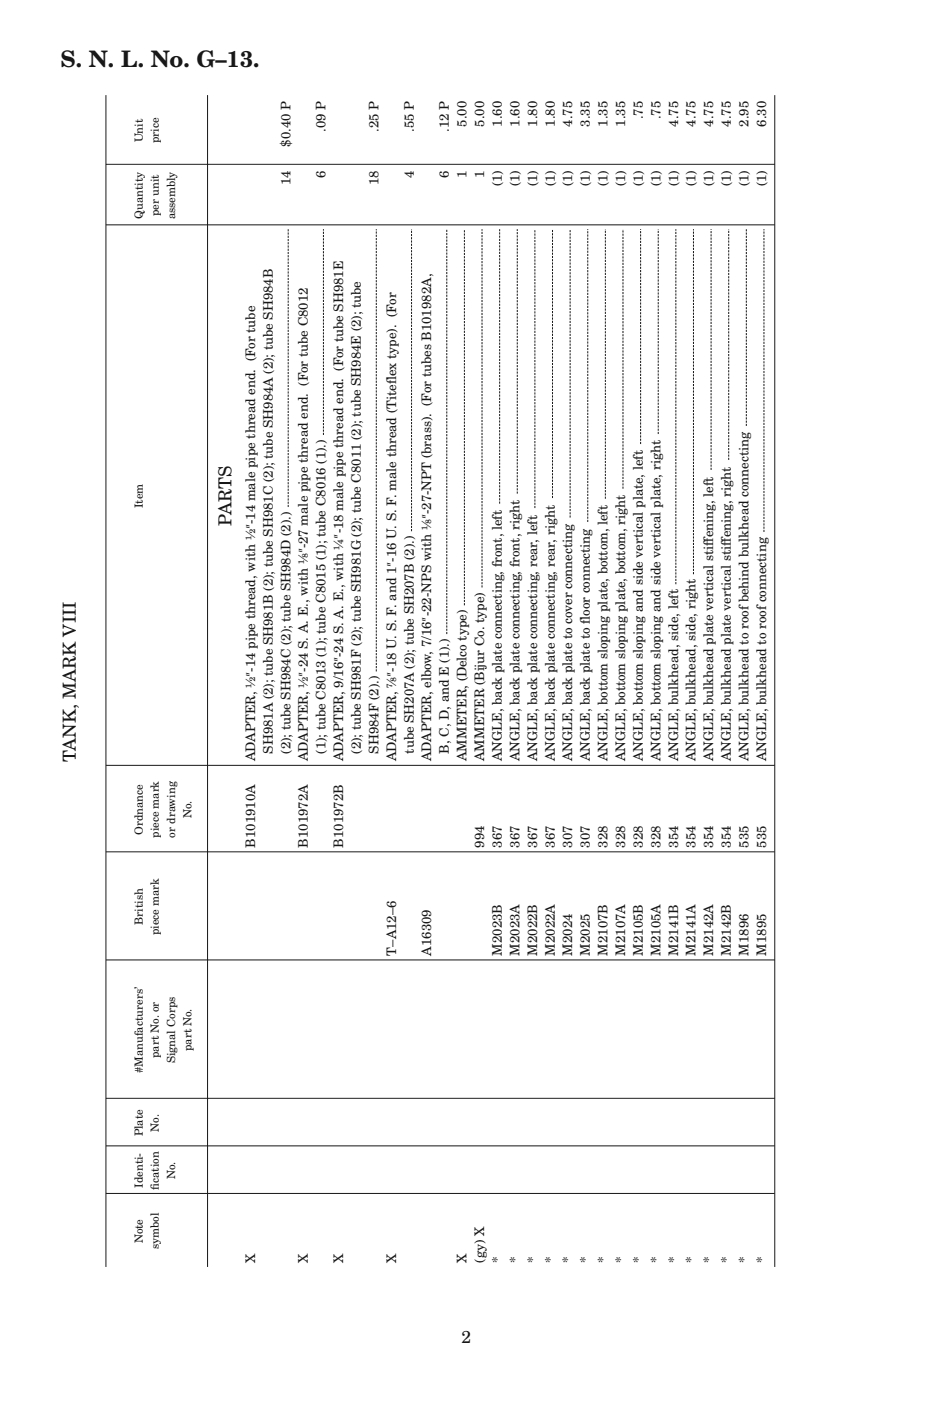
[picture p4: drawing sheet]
<svg xmlns="http://www.w3.org/2000/svg" width="152mm" height="229mm" viewBox="0 0 152 229" stroke-linecap="round" stroke-linejoin="round" font-family="sans-serif">
<defs><g id="words">
<text font-size="3.7" fill="#181715" x="9.9" y="10.9">S. N. L. No. G–13.</text>
<g font-size="2.9" fill="#181715">
<text x="37.7" y="85.8" transform="rotate(-90 37.7 85.8)">PARTS</text>
<text x="12.3" y="124.4" transform="rotate(-90 12.3 124.4)">TANK, MARK VIII</text>
</g>
<text font-size="2.8" fill="#181715" x="75.3" y="219.1">2</text>
<g font-size="2.2" fill="#181715">
<text x="47.4" y="23.9" transform="rotate(-90 47.4 23.9)">$0.40 P</text>
<text x="53.1" y="21.5" transform="rotate(-90 53.1 21.5)">.09 P</text>
<text x="61.8" y="21.5" transform="rotate(-90 61.8 21.5)">.25 P</text>
<text x="67.5" y="21.5" transform="rotate(-90 67.5 21.5)">.55 P</text>
<text x="73.3" y="21.5" transform="rotate(-90 73.3 21.5)">.12 P</text>
<text x="76.1" y="20.7" transform="rotate(-90 76.1 20.7)">5.00</text>
<text x="79" y="20.7" transform="rotate(-90 79 20.7)">5.00</text>
<text x="81.9" y="20.7" transform="rotate(-90 81.9 20.7)">1.60</text>
<text x="84.8" y="20.7" transform="rotate(-90 84.8 20.7)">1.60</text>
<text x="87.6" y="20.7" transform="rotate(-90 87.6 20.7)">1.80</text>
<text x="90.5" y="20.7" transform="rotate(-90 90.5 20.7)">1.80</text>
<text x="93.4" y="20.7" transform="rotate(-90 93.4 20.7)">4.75</text>
<text x="96.3" y="20.7" transform="rotate(-90 96.3 20.7)">3.35</text>
<text x="99.1" y="20.7" transform="rotate(-90 99.1 20.7)">1.35</text>
<text x="102" y="20.7" transform="rotate(-90 102 20.7)">1.35</text>
<text x="104.9" y="19.5" transform="rotate(-90 104.9 19.5)">.75</text>
<text x="107.8" y="19.5" transform="rotate(-90 107.8 19.5)">.75</text>
<text x="110.6" y="20.7" transform="rotate(-90 110.6 20.7)">4.75</text>
<text x="113.5" y="20.7" transform="rotate(-90 113.5 20.7)">4.75</text>
<text x="116.4" y="20.7" transform="rotate(-90 116.4 20.7)">4.75</text>
<text x="119.3" y="20.7" transform="rotate(-90 119.3 20.7)">4.75</text>
<text x="122.1" y="20.7" transform="rotate(-90 122.1 20.7)">2.95</text>
<text x="125" y="20.7" transform="rotate(-90 125 20.7)">6.30</text>
<text x="53.1" y="29" transform="rotate(-90 53.1 29)">6</text>
<text x="67.5" y="29" transform="rotate(-90 67.5 29)">4</text>
<text x="73.3" y="29" transform="rotate(-90 73.3 29)">6</text>
<text x="76.1" y="29" transform="rotate(-90 76.1 29)">1</text>
<text x="79" y="29" transform="rotate(-90 79 29)">1</text>
<text x="47.4" y="30.2" transform="rotate(-90 47.4 30.2)">14</text>
<text x="61.8" y="30.2" transform="rotate(-90 61.8 30.2)">18</text>
<text x="81.9" y="30.4" transform="rotate(-90 81.9 30.4)">(1)</text>
<text x="84.8" y="30.4" transform="rotate(-90 84.8 30.4)">(1)</text>
<text x="87.6" y="30.4" transform="rotate(-90 87.6 30.4)">(1)</text>
<text x="90.5" y="30.4" transform="rotate(-90 90.5 30.4)">(1)</text>
<text x="93.4" y="30.4" transform="rotate(-90 93.4 30.4)">(1)</text>
<text x="96.3" y="30.4" transform="rotate(-90 96.3 30.4)">(1)</text>
<text x="99.1" y="30.4" transform="rotate(-90 99.1 30.4)">(1)</text>
<text x="102" y="30.4" transform="rotate(-90 102 30.4)">(1)</text>
<text x="104.9" y="30.4" transform="rotate(-90 104.9 30.4)">(1)</text>
<text x="107.8" y="30.4" transform="rotate(-90 107.8 30.4)">(1)</text>
<text x="110.6" y="30.4" transform="rotate(-90 110.6 30.4)">(1)</text>
<text x="113.5" y="30.4" transform="rotate(-90 113.5 30.4)">(1)</text>
<text x="116.4" y="30.4" transform="rotate(-90 116.4 30.4)">(1)</text>
<text x="119.3" y="30.4" transform="rotate(-90 119.3 30.4)">(1)</text>
<text x="122.1" y="30.4" transform="rotate(-90 122.1 30.4)">(1)</text>
<text x="125" y="30.4" transform="rotate(-90 125 30.4)">(1)</text>
<text x="64.6" y="62.7" transform="rotate(-90 64.6 62.7)">l</text>
<text x="116.4" y="89" transform="rotate(-90 116.4 89)">f</text>
<text x="119.3" y="89" transform="rotate(-90 119.3 89)">f</text>
<text x="96.3" y="101.8" transform="rotate(-90 96.3 101.8)">l</text>
<text x="41.6" y="124.2" transform="rotate(-90 41.6 124.2)">ADAPTER, ½″-14 pipe thread, with ½″-14 male pipe thread end. (For tube</text>
<text x="44.5" y="123" transform="rotate(-90 44.5 123)">SH981A (2); tube SH981B (2); tube SH981C (2); tube SH984A (2); tube SH984B</text>
<text x="47.4" y="123" transform="rotate(-90 47.4 123)">(2); tube SH984C (2); tube SH984D (2).)</text>
<text x="50.3" y="124.2" transform="rotate(-90 50.3 124.2)">ADAPTER, ½″-24 S. A. E., with ⅛″-27 male pipe thread end. (For tube C8012</text>
<text x="53.1" y="123" transform="rotate(-90 53.1 123)">(1); tube C8013 (1); tube C8015 (1); tube C8016 (1).)</text>
<text x="56" y="124.2" transform="rotate(-90 56 124.2)">ADAPTER, 9/16″-24 S. A. E., with ¼″-18 male pipe thread end. (For tube SH981E</text>
<text x="58.9" y="123" transform="rotate(-90 58.9 123)">(2); tube SH981F (2); tube SH981G (2); tube C8011 (2); tube SH984E (2); tube</text>
<text x="61.8" y="123" transform="rotate(-90 61.8 123)">SH984F (2).)</text>
<text x="64.6" y="124.2" transform="rotate(-90 64.6 124.2)">ADAPTER, ⅞″-18 U. S. F. and 1″-16 U. S. F. male thread (Titefex type). (For</text>
<text x="67.5" y="123" transform="rotate(-90 67.5 123)">tube SH207A (2); tube SH207B (2).)</text>
<text x="70.4" y="124.2" transform="rotate(-90 70.4 124.2)">ADAPTER, elbow, 7/16″-22-NPS with ⅛″-27-NPT (brass). (For tubes B101982A,</text>
<text x="73.3" y="123" transform="rotate(-90 73.3 123)">B, C, D, and E (1).)</text>
<text x="76.1" y="124.2" transform="rotate(-90 76.1 124.2)">AMMETER, (Delco type)</text>
<text x="79" y="124.2" transform="rotate(-90 79 124.2)">AMMETER (Bijur Co. type)</text>
<text x="81.9" y="124.2" transform="rotate(-90 81.9 124.2)">ANGLE, back plate connecting, front, left</text>
<text x="84.8" y="124.2" transform="rotate(-90 84.8 124.2)">ANGLE, back plate connecting, front, right</text>
<text x="87.6" y="124.2" transform="rotate(-90 87.6 124.2)">ANGLE, back plate connecting, rear, left</text>
<text x="90.5" y="124.2" transform="rotate(-90 90.5 124.2)">ANGLE, back plate connecting, rear, right</text>
<text x="93.4" y="124.2" transform="rotate(-90 93.4 124.2)">ANGLE, back plate to cover connecting</text>
<text x="96.3" y="124.2" transform="rotate(-90 96.3 124.2)">ANGLE, back plate to foor connecting</text>
<text x="99.1" y="124.2" transform="rotate(-90 99.1 124.2)">ANGLE, bottom sloping plate, bottom, left</text>
<text x="102" y="124.2" transform="rotate(-90 102 124.2)">ANGLE, bottom sloping plate, bottom, right</text>
<text x="104.9" y="124.2" transform="rotate(-90 104.9 124.2)">ANGLE, bottom sloping and side vertical plate, left</text>
<text x="107.8" y="124.2" transform="rotate(-90 107.8 124.2)">ANGLE, bottom sloping and side vertical plate, right</text>
<text x="110.6" y="124.2" transform="rotate(-90 110.6 124.2)">ANGLE, bulkhead, side, left</text>
<text x="113.5" y="124.2" transform="rotate(-90 113.5 124.2)">ANGLE, bulkhead, side, right</text>
<text x="116.4" y="124.2" transform="rotate(-90 116.4 124.2)">ANGLE, bulkhead plate vertical stifening, left</text>
<text x="119.3" y="124.2" transform="rotate(-90 119.3 124.2)">ANGLE, bulkhead plate vertical stifening, right</text>
<text x="122.1" y="124.2" transform="rotate(-90 122.1 124.2)">ANGLE, bulkhead to roof behind bulkhead connecting</text>
<text x="125" y="124.2" transform="rotate(-90 125 124.2)">ANGLE, bulkhead to roof connecting</text>
<text x="41.6" y="138.3" transform="rotate(-90 41.6 138.3)">B101910A</text>
<text x="50.3" y="138.3" transform="rotate(-90 50.3 138.3)">B101972A</text>
<text x="56" y="138.3" transform="rotate(-90 56 138.3)">B101972B</text>
<text x="79" y="138.3" transform="rotate(-90 79 138.3)">994</text>
<text x="81.9" y="138.3" transform="rotate(-90 81.9 138.3)">367</text>
<text x="84.8" y="138.3" transform="rotate(-90 84.8 138.3)">367</text>
<text x="87.6" y="138.3" transform="rotate(-90 87.6 138.3)">367</text>
<text x="90.5" y="138.3" transform="rotate(-90 90.5 138.3)">367</text>
<text x="93.4" y="138.3" transform="rotate(-90 93.4 138.3)">307</text>
<text x="96.3" y="138.3" transform="rotate(-90 96.3 138.3)">307</text>
<text x="99.1" y="138.3" transform="rotate(-90 99.1 138.3)">328</text>
<text x="102" y="138.3" transform="rotate(-90 102 138.3)">328</text>
<text x="104.9" y="138.3" transform="rotate(-90 104.9 138.3)">328</text>
<text x="107.8" y="138.3" transform="rotate(-90 107.8 138.3)">328</text>
<text x="110.6" y="138.3" transform="rotate(-90 110.6 138.3)">354</text>
<text x="113.5" y="138.3" transform="rotate(-90 113.5 138.3)">354</text>
<text x="116.4" y="138.3" transform="rotate(-90 116.4 138.3)">354</text>
<text x="119.3" y="138.3" transform="rotate(-90 119.3 138.3)">354</text>
<text x="122.1" y="138.3" transform="rotate(-90 122.1 138.3)">535</text>
<text x="125" y="138.3" transform="rotate(-90 125 138.3)">535</text>
<text x="64.6" y="155.9" transform="rotate(-90 64.6 155.9)">T–A12–6</text>
<text x="70.4" y="155.9" transform="rotate(-90 70.4 155.9)">A16309</text>
<text x="81.9" y="155.9" transform="rotate(-90 81.9 155.9)">M2023B</text>
<text x="84.8" y="155.9" transform="rotate(-90 84.8 155.9)">M2023A</text>
<text x="87.6" y="155.9" transform="rotate(-90 87.6 155.9)">M2022B</text>
<text x="90.5" y="155.9" transform="rotate(-90 90.5 155.9)">M2022A</text>
<text x="93.4" y="155.9" transform="rotate(-90 93.4 155.9)">M2024</text>
<text x="96.3" y="155.9" transform="rotate(-90 96.3 155.9)">M2025</text>
<text x="99.1" y="155.9" transform="rotate(-90 99.1 155.9)">M2107B</text>
<text x="102" y="155.9" transform="rotate(-90 102 155.9)">M2107A</text>
<text x="104.9" y="155.9" transform="rotate(-90 104.9 155.9)">M2105B</text>
<text x="107.8" y="155.9" transform="rotate(-90 107.8 155.9)">M2105A</text>
<text x="110.6" y="155.9" transform="rotate(-90 110.6 155.9)">M2141B</text>
<text x="113.5" y="155.9" transform="rotate(-90 113.5 155.9)">M2141A</text>
<text x="116.4" y="155.9" transform="rotate(-90 116.4 155.9)">M2142A</text>
<text x="119.3" y="155.9" transform="rotate(-90 119.3 155.9)">M2142B</text>
<text x="122.1" y="155.9" transform="rotate(-90 122.1 155.9)">M1896</text>
<text x="125" y="155.9" transform="rotate(-90 125 155.9)">M1895</text>
<text x="41.6" y="206" transform="rotate(-90 41.6 206)">X</text>
<text x="50.3" y="206" transform="rotate(-90 50.3 206)">X</text>
<text x="56" y="206" transform="rotate(-90 56 206)">X</text>
<text x="64.6" y="206" transform="rotate(-90 64.6 206)">X</text>
<text x="76.1" y="206" transform="rotate(-90 76.1 206)">X</text>
<text x="79" y="206" transform="rotate(-90 79 206)">(gy) X</text>
<text x="81.9" y="206" transform="rotate(-90 81.9 206)">*</text>
<text x="84.8" y="206" transform="rotate(-90 84.8 206)">*</text>
<text x="87.6" y="206" transform="rotate(-90 87.6 206)">*</text>
<text x="90.5" y="206" transform="rotate(-90 90.5 206)">*</text>
<text x="93.4" y="206" transform="rotate(-90 93.4 206)">*</text>
<text x="96.3" y="206" transform="rotate(-90 96.3 206)">*</text>
<text x="99.1" y="206" transform="rotate(-90 99.1 206)">*</text>
<text x="102" y="206" transform="rotate(-90 102 206)">*</text>
<text x="104.9" y="206" transform="rotate(-90 104.9 206)">*</text>
<text x="107.8" y="206" transform="rotate(-90 107.8 206)">*</text>
<text x="110.6" y="206" transform="rotate(-90 110.6 206)">*</text>
<text x="113.5" y="206" transform="rotate(-90 113.5 206)">*</text>
<text x="116.4" y="206" transform="rotate(-90 116.4 206)">*</text>
<text x="119.3" y="206" transform="rotate(-90 119.3 206)">*</text>
<text x="122.1" y="206" transform="rotate(-90 122.1 206)">*</text>
<text x="125" y="206" transform="rotate(-90 125 206)">*</text>
</g>
<g font-size="1.8" fill="#181715">
<text x="23.3" y="23.2" transform="rotate(-90 23.3 23.2)">Unit</text>
<text x="25.9" y="23.4" transform="rotate(-90 25.9 23.4)">price</text>
<text x="23.3" y="35.7" transform="rotate(-90 23.3 35.7)">Quantity</text>
<text x="25.9" y="35.3" transform="rotate(-90 25.9 35.3)">per unit</text>
<text x="28.6" y="35.8" transform="rotate(-90 28.6 35.8)">assembly</text>
<text x="23.3" y="82.9" transform="rotate(-90 23.3 82.9)">Item</text>
<text x="23.3" y="136.2" transform="rotate(-90 23.3 136.2)">Ordnance</text>
<text x="25.9" y="136.7" transform="rotate(-90 25.9 136.7)">piece mark</text>
<text x="28.6" y="136.7" transform="rotate(-90 28.6 136.7)">or drawing</text>
<text x="31.2" y="133.5" transform="rotate(-90 31.2 133.5)">No.</text>
<text x="23.3" y="150.9" transform="rotate(-90 23.3 150.9)">British</text>
<text x="25.9" y="152.6" transform="rotate(-90 25.9 152.6)">piece mark</text>
<text x="25.9" y="172.6" transform="rotate(-90 25.9 172.6)">part No. or</text>
<text x="28.6" y="173.5" transform="rotate(-90 28.6 173.5)">Signal Corps</text>
<text x="31.2" y="171.5" transform="rotate(-90 31.2 171.5)">part No.</text>
<text x="23.3" y="175.1" transform="rotate(-90 23.3 175.1)">#Manufacturers’</text>
<text x="23.3" y="185.4" transform="rotate(-90 23.3 185.4)">Plate</text>
<text x="25.9" y="184.6" transform="rotate(-90 25.9 184.6)">No.</text>
<text x="23.3" y="193.8" transform="rotate(-90 23.3 193.8)">Identi-</text>
<text x="25.9" y="194.1" transform="rotate(-90 25.9 194.1)">fcation</text>
<text x="25.9" y="194.1" transform="rotate(-90 25.9 194.1)">i</text>
<text x="28.6" y="192.4" transform="rotate(-90 28.6 192.4)">No.</text>
<text x="23.3" y="202.8" transform="rotate(-90 23.3 202.8)">Note</text>
<text x="25.9" y="203.8" transform="rotate(-90 25.9 203.8)">symbol</text>
</g>
</g></defs>
<path d="M17.3 15.5v191.2M33.9 15.5v191.2M126.4 15.5v191.2M17.3 36.7h109.1M17.3 26.8h109.1M17.3 139h109.1M17.3 124.9h109.1M17.3 156.6h109.1M17.3 179.2h109.1M17.3 194.7h109.1M17.3 187h109.1" fill="none" stroke="#181715" stroke-width=".16"/>
<g fill="none" stroke="#181715" stroke-width=".16" stroke-dasharray=".4 .2" stroke-linecap="butt">
<path d="M52.8 71v-33.6M101.7 79.7v-42.3M104.5 72.5v-35.1M107.4 70.8v-33.4M116 76.7v-39.3M118.9 75v-37.6M121.8 69.5v-32.1M47 82.7v-45.3M67.2 86.7v-49.3M75.8 98.8v-61.4M78.7 95.9v-58.5M81.5 82.2v-44.8"/>
<path d="M84.4 80.5v-43.1M87.3 82.9v-45.5M90.2 81.3v-43.9M93 84.5v-47.1M95.9 85.2v-47.8M98.8 81.4v-44M110.3 95.3v-57.9M113.2 93.7v-56.3M124.7 86.8v-49.4M61.4 109.6v-72.2M72.9 103.5v-66.1"/>
</g>
<use href="#words"/>
</svg>
